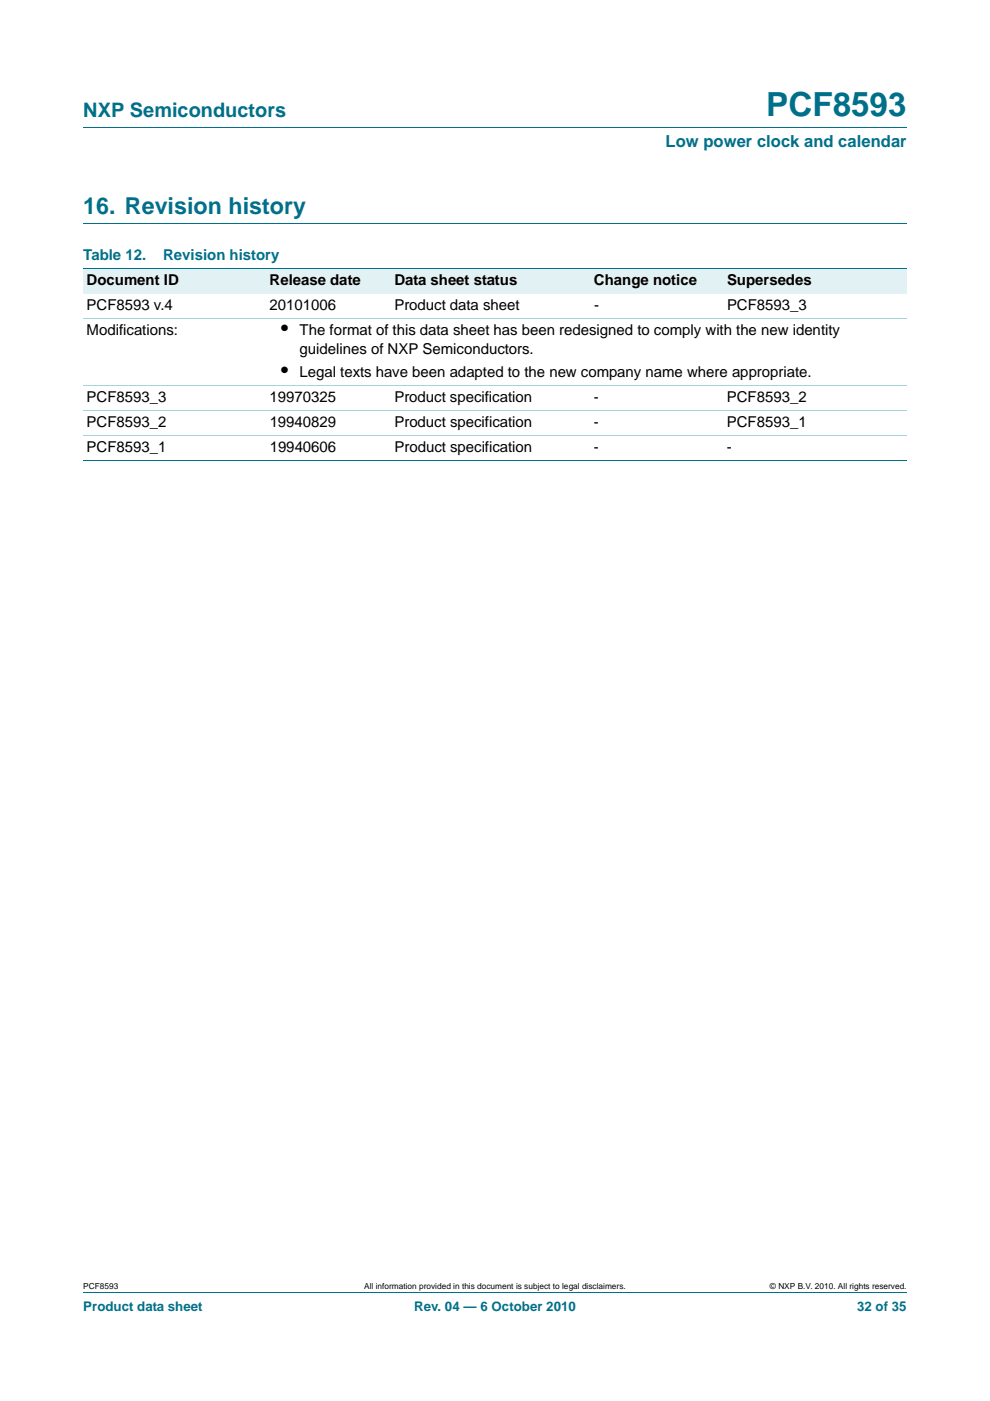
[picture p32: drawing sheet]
<svg xmlns="http://www.w3.org/2000/svg" width="210mm" height="297mm" viewBox="0 0 210 297" stroke-linecap="round" stroke-linejoin="round" font-family="sans-serif">
<defs><g id="words">
<text font-size="7" fill="#00708a" x="162.5" y="24.6">PCF8593</text>
<text font-size="4.9" fill="#00708a" x="17.7" y="45.4">16. Revision history</text>
<text font-size="4.2" fill="#00708a" x="17.7" y="24.9">NXP Semiconductors</text>
<g font-size="4.2">
<text x="59.6" y="71.1">•</text>
<text x="59.6" y="79.9">•</text>
</g>
<text font-size="3.5" fill="#00708a" x="141.2" y="31.1">Low power clock and calendar</text>
<g font-size="3.2" fill="#00708a">
<text x="17.7" y="55.2">Table 12.</text>
<text x="34.6" y="55.2">Revision history</text>
</g>
<g font-size="3.2">
<text x="18.4" y="60.5">Document ID</text>
<text x="18.4" y="65.8">PCF8593 v.4</text>
<text x="57.2" y="60.5">Release date</text>
<text x="57.2" y="65.8">20101006</text>
<text x="83.7" y="60.5">Data sheet status</text>
<text x="83.7" y="65.8">Product data sheet</text>
<text x="126" y="60.5">Change notice</text>
<text x="126" y="65.8">-</text>
<text x="154.2" y="60.5">Supersedes</text>
<text x="154.2" y="65.8">PCF8593_3</text>
<text x="18.4" y="71.1">Modifications:</text>
<text x="63.5" y="71.1">The format of this data sheet has been redesigned to comply with the new identity</text>
<text x="63.5" y="75">guidelines of NXP Semiconductors.</text>
<text x="63.5" y="79.9">Legal texts have been adapted to the new company name where appropriate.</text>
<text x="18.4" y="85.2">PCF8593_3</text>
<text x="57.2" y="85.2">19970325</text>
<text x="83.7" y="85.2">Product specification</text>
<text x="126" y="85.2">-</text>
<text x="154.2" y="85.2">PCF8593_2</text>
<text x="18.4" y="90.5">PCF8593_2</text>
<text x="18.4" y="95.8">PCF8593_1</text>
<text x="57.2" y="90.5">19940829</text>
<text x="57.2" y="95.8">19940606</text>
<text x="83.7" y="90.5">Product specification</text>
<text x="83.7" y="95.8">Product specification</text>
<text x="126" y="90.5">-</text>
<text x="126" y="95.8">-</text>
<text x="154.2" y="90.5">PCF8593_1</text>
<text x="154.2" y="95.8">-</text>
</g>
<g font-size="2.8" fill="#00708a">
<text x="17.7" y="277.9">Product data sheet</text>
<text x="87.8" y="277.9">Rev. 04 — 6 October 2010</text>
<text x="181.8" y="277.9">32 of 35</text>
</g>
<g font-size="1.8">
<text x="17.7" y="273.3">PCF8593</text>
<text x="77.3" y="273.3">All information provided in this document is subject to legal disclaimers.</text>
<text x="163.3" y="273.3">© NXP B.V. 2010. All rights reserved.</text>
</g>
</g></defs>
<path d="M17.7 27h174.6M17.7 47.4h174.6M17.7 273.9h174.6" fill="none" stroke="#00708a" stroke-width=".21"/>
<g fill="#e2f1f4">
<path d="M17.7 57h38.8v5.3h-38.8z"/>
<path d="M56.5 57h26.4v5.3h-26.4z"/>
<path d="M82.9 57h42.4v5.3h-42.4z"/>
<path d="M125.3 57h28.2v5.3h-28.2z"/>
<path d="M153.5 57h38.8v5.3h-38.8z"/>
</g>
<path d="M17.7 57h174.6M17.7 97.5h174.6" fill="none" stroke="#00708a" stroke-width=".21"/>
<path d="M17.7 67.5h174.6M17.7 81.7h174.6M17.7 87h174.6M17.7 92.2h174.6" fill="none" stroke="#a5d5dc" stroke-width=".21"/>
<use href="#words"/>
</svg>
